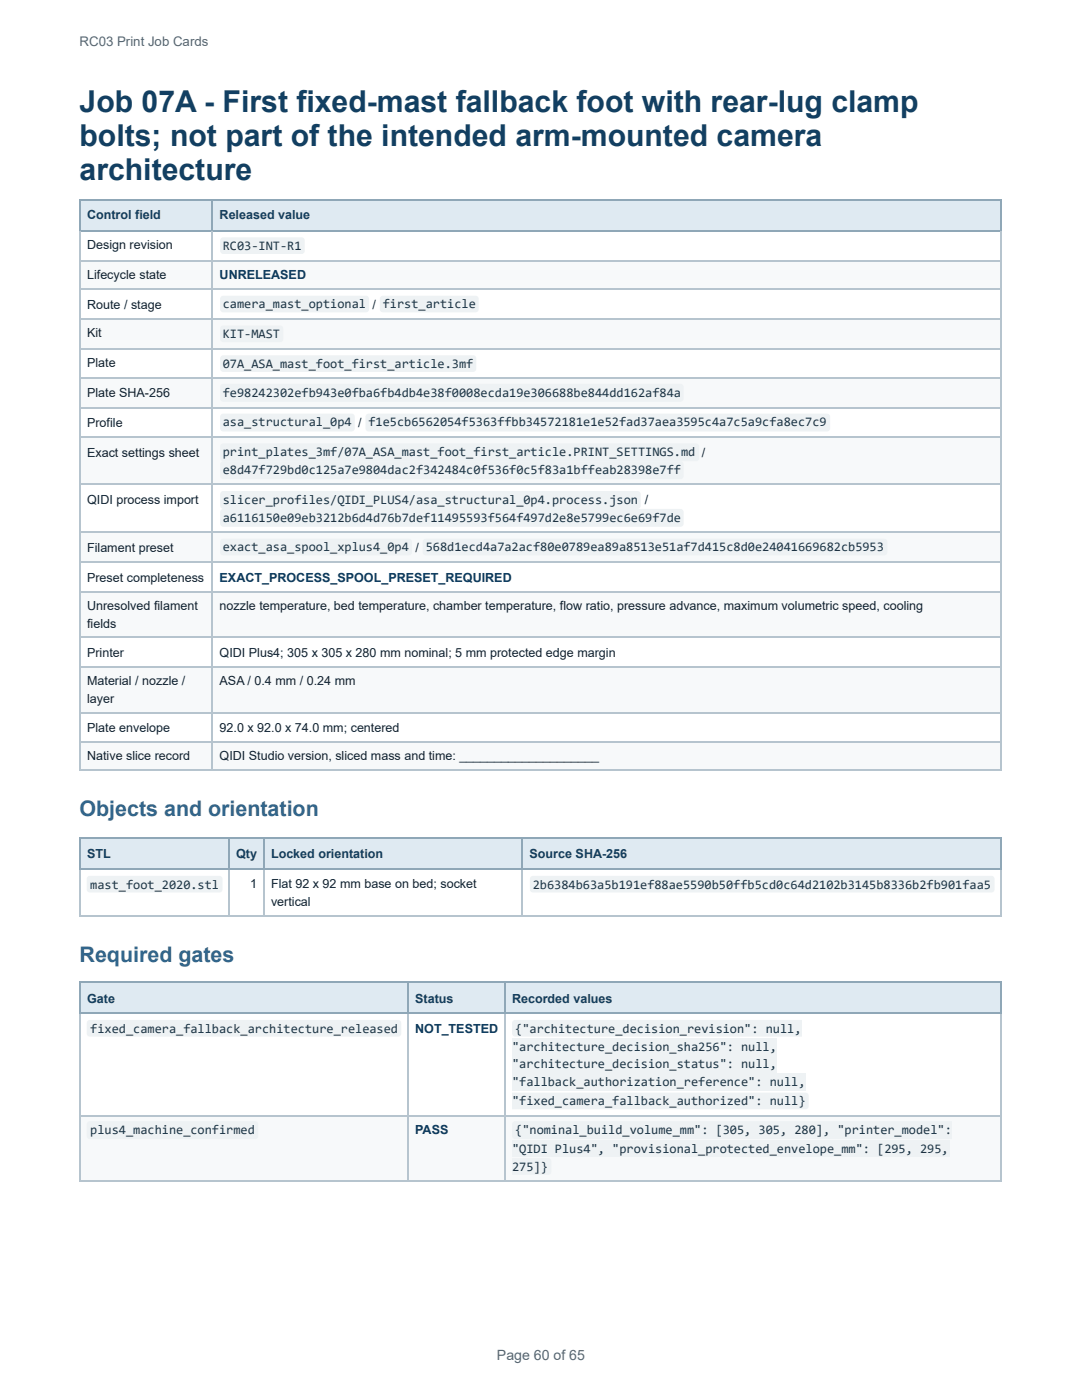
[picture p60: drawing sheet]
<svg xmlns="http://www.w3.org/2000/svg" width="216mm" height="279mm" viewBox="0 0 216 279" stroke-linecap="round" stroke-linejoin="round" font-family="sans-serif">
<defs><g id="words">
<g font-size="6" fill="#123f62">
<text x="15.9" y="22.4">Job 07A - First fixed-mast fallback foot with rear-lug clamp</text>
<text x="15.9" y="29.1">bolts; not part of the intended arm-mounted camera</text>
<text x="15.9" y="36">architecture</text>
</g>
<g font-size="4.3" fill="#2f668e">
<text x="15.9" y="162.9">Objects and orientation</text>
<text x="15.9" y="191.9">Required gates</text>
</g>
<text font-size="2.8" fill="#5b6470" x="99.2" y="271.5">Page 60 of 65</text>
<text font-size="2.6" fill="#5b6470" x="15.9" y="9.3">RC03 Print Job Cards</text>
<g font-size="2.6" fill="#1d3646">
<text x="44.5" y="49.9">RC03-INT-R1</text>
<text x="44.5" y="61.5">camera_mast_optional</text>
<text x="76.4" y="61.5">first_article</text>
<text x="44.5" y="67.5">KIT-MAST</text>
<text x="44.5" y="73.4">07A_ASA_mast_foot_first_article.3mf</text>
<text x="44.5" y="79.1">fe98242302efb943e0fba6fb4db4e38f0008ecda19e306688be844dd162af84a</text>
<text x="44.5" y="85.1">asa_structural_0p4</text>
<text x="73.5" y="85.1">f1e5cb6562054f5363ffbb34572181e1e52fad37aea3595c4a7c5a9cfa8ec7c9</text>
<text x="44.5" y="91">print_plates_3mf/07A_ASA_mast_foot_first_article.PRINT_SETTINGS.md</text>
<text x="44.5" y="94.6">e8d47f729bd0c125a7e9804dac2f342484c0f536f0c5f83a1bffeab28398e7ff</text>
<text x="44.5" y="100.5">slicer_profiles/QIDI_PLUS4/asa_structural_0p4.process.json</text>
<text x="44.5" y="104.1">a6116150e09eb3212b6d4d76b7def11495593f564f497d2e8e5799ec6e69f7de</text>
<text x="44.5" y="110">exact_asa_spool_xplus4_0p4</text>
<text x="85" y="110">568d1ecd4a7a2acf80e0789ea89a8513e51af7d415c8d0e24041669682cb5953</text>
<text x="18" y="177.3">mast_foot_2020.stl</text>
<text x="106.3" y="177.3">2b6384b63a5b191ef88ae5590b50ffb5cd0c64d2102b3145b8336b2fb901faa5</text>
<text x="18" y="206.1">fixed_camera_fallback_architecture_released</text>
<text x="102.2" y="209.7">&quot;architecture_decision_sha256&quot;: null,</text>
<text x="102.8" y="206.1">{&quot;architecture_decision_revision&quot;: null,</text>
<text x="102.2" y="213.2">&quot;architecture_decision_status&quot;: null,</text>
<text x="102.2" y="216.8">&quot;fallback_authorization_reference&quot;: null,</text>
<text x="102.2" y="220.6">&quot;fixed_camera_fallback_authorized&quot;: null}</text>
<text x="18" y="226.3">plus4_machine_confirmed</text>
<text x="102.8" y="226.3">{&quot;nominal_build_volume_mm&quot;: [305, 305, 280], &quot;printer_model&quot;:</text>
<text x="102.2" y="230.1">&quot;QIDI Plus4&quot;, &quot;provisional_protected_envelope_mm&quot;: [295, 295,</text>
<text x="102.2" y="233.7">275]}</text>
</g>
<g font-size="2.5" fill="#173c56">
<text x="17.4" y="43.8">Control field</text>
<text x="43.8" y="43.8">Released value</text>
<text x="17.4" y="171.2">STL</text>
<text x="47.1" y="171.2">Qty</text>
<text x="54.1" y="171.2">Locked orientation</text>
<text x="105.7" y="171.2">Source SHA-256</text>
<text x="17.4" y="200.2">Gate</text>
<text x="82.8" y="200.2">Status</text>
<text x="102.2" y="200.2">Recorded values</text>
</g>
<g font-size="2.5" fill="#17202a">
<text x="17.4" y="49.7">Design revision</text>
<text x="17.4" y="55.7">Lifecycle state</text>
<text x="17.4" y="61.6">Route / stage</text>
<text x="74.4" y="61.6">/</text>
<text x="17.4" y="67.3">Kit</text>
<text x="17.4" y="73.3">Plate</text>
<text x="17.4" y="79.2">Plate SHA-256</text>
<text x="17.4" y="85.2">Profile</text>
<text x="71.5" y="85.2">/</text>
<text x="17.4" y="91.1">Exact settings sheet</text>
<text x="140.1" y="91.1">/</text>
<text x="17.4" y="100.6">QIDI process import</text>
<text x="128.6" y="100.6">/</text>
<text x="17.4" y="110.1">Filament preset</text>
<text x="82.9" y="110.1">/</text>
<text x="17.4" y="116.1">Preset completeness</text>
<text x="17.4" y="121.8">Unresolved filament</text>
<text x="17.4" y="125.3">fields</text>
<text x="43.8" y="121.8">nozzle temperature, bed temperature, chamber temperature, flow ratio, pressure advance, maximum volumetric speed, cooling</text>
<text x="17.4" y="131">Printer</text>
<text x="43.8" y="131">QIDI Plus4; 305 x 305 x 280 mm nominal; 5 mm protected edge margin</text>
<text x="17.4" y="136.8">Material / nozzle /</text>
<text x="43.8" y="136.8">ASA / 0.4 mm / 0.24 mm</text>
<text x="17.4" y="140.3">layer</text>
<text x="17.4" y="146">Plate envelope</text>
<text x="43.8" y="146">92.0 x 92.0 x 74.0 mm; centered</text>
<text x="17.4" y="151.7">Native slice record</text>
<text x="43.8" y="151.7">QIDI Studio version, sliced mass and time: ____________________</text>
<text x="49.9" y="177.2">1</text>
<text x="54.1" y="177.2">Flat 92 x 92 mm base on bed; socket</text>
<text x="54.1" y="180.7">vertical</text>
</g>
<g font-size="2.5" fill="#0a3656">
<text x="43.8" y="55.7">UNRELEASED</text>
<text x="43.8" y="116.1">EXACT_PROCESS_SPOOL_PRESET_REQUIRED</text>
<text x="82.8" y="206.2">NOT_TESTED</text>
<text x="82.8" y="226.4">PASS</text>
</g>
</g></defs>
<g fill="#dfeaf2">
<path d="M16.1 39.8h26.4v6.1h-26.4z"/>
<path d="M42.5 39.8h157.3v6.1h-157.3z"/>
</g>
<g fill="#f7f9fa">
<path d="M16.1 51.9h26.4v5.9h-26.4z"/>
<path d="M42.5 51.9h157.3v5.9h-157.3z"/>
<path d="M16.1 63.5h26.4v6h-26.4z"/>
<path d="M42.5 63.5h157.3v6h-157.3z"/>
<path d="M16.1 75.4h26.4v6h-26.4z"/>
<path d="M42.5 75.4h157.3v6h-157.3z"/>
<path d="M16.1 87.3h26.4v9.5h-26.4z"/>
<path d="M42.5 87.3h157.3v9.5h-157.3z"/>
<path d="M16.1 106.3h26.4v6h-26.4z"/>
<path d="M42.5 106.3h157.3v6h-157.3z"/>
<path d="M16.1 118h26.4v9.2h-26.4z"/>
<path d="M42.5 118h157.3v9.2h-157.3z"/>
<path d="M16.1 132.9h26.4v9.3h-26.4z"/>
<path d="M42.5 132.9h157.3v9.3h-157.3z"/>
<path d="M16.1 147.9h26.4v6h-26.4z"/>
<path d="M42.5 147.9h157.3v6h-157.3z"/>
</g>
<path d="M15.9 39.9h183.9M16 39.8v6.4M42.4 39.8v6.4M15.9 46.1h183.9" fill="none" stroke="#8fa7b7" stroke-width=".24"/>
<path d="M199.7 39.8v6.4" fill="none" stroke="#8fa7b7" stroke-width=".2"/>
<g fill="none" stroke="#b6c4ce" stroke-width=".24">
<path d="M15.9 52h183.9M15.9 57.7h183.9M16 46.2v107.7M42.4 46.2v107.7M15.9 63.6h183.9M15.9 69.6h183.9M15.9 75.5h183.9M15.9 81.5h183.9M15.9 87.2h183.9M15.9 96.7h183.9M15.9 106.2h183.9M15.9 112.1h183.9"/>
<path d="M15.9 118.1h183.9M15.9 127.1h183.9M15.9 133.1h183.9M15.9 142.3h183.9M15.9 148h183.9M15.9 153.7h183.9"/>
</g>
<path d="M199.7 46.2v107.7" fill="none" stroke="#b6c4ce" stroke-width=".2"/>
<g fill="#dfeaf2">
<path d="M16.1 167.2h29.7v6.2h-29.7z"/>
<path d="M45.8 167.2h6.9v6.2h-6.9z"/>
<path d="M52.7 167.2h51.6v6.2h-51.6z"/>
<path d="M104.3 167.2h95.5v6.2h-95.5z"/>
</g>
<path d="M15.9 167.3h183.9M15.9 173.5h183.9M16 167.2v6.4M45.7 167.2v6.4M52.6 167.2v6.4M104.2 167.2v6.4" fill="none" stroke="#8fa7b7" stroke-width=".24"/>
<path d="M199.7 167.2v6.4" fill="none" stroke="#8fa7b7" stroke-width=".2"/>
<path d="M16 173.6v9.3M45.7 173.6v9.3M52.6 173.6v9.3M104.2 173.6v9.3M15.9 182.8h183.9" fill="none" stroke="#b6c4ce" stroke-width=".24"/>
<path d="M199.7 173.6v9.3" fill="none" stroke="#b6c4ce" stroke-width=".2"/>
<g fill="#dfeaf2">
<path d="M16.1 196.2h65.4v6.2h-65.4z"/>
<path d="M81.5 196.2h19.2v6.2h-19.2z"/>
<path d="M100.7 196.2h99.1v6.2h-99.1z"/>
</g>
<g fill="#f7f9fa">
<path d="M16.1 222.6h65.4v13.1h-65.4z"/>
<path d="M81.5 222.6h19.2v13.1h-19.2z"/>
<path d="M100.7 222.6h99.1v13.1h-99.1z"/>
</g>
<path d="M15.9 196.1h183.9M16 195.9v6.5M81.4 195.9v6.5M100.9 195.9v6.5M15.9 202.2h183.9" fill="none" stroke="#8fa7b7" stroke-width=".24"/>
<path d="M199.7 195.9v6.5" fill="none" stroke="#8fa7b7" stroke-width=".2"/>
<path d="M16 202.4v33.3M81.4 202.4v33.3M100.9 202.4v33.3M15.9 222.7h183.9M15.9 235.8h183.9" fill="none" stroke="#b6c4ce" stroke-width=".24"/>
<path d="M199.7 202.4v33.3" fill="none" stroke="#b6c4ce" stroke-width=".2"/>
<g fill="#eef2f4">
<path d="M44.1 47.5l.5-.1h15.6a.63 .63 0 0 1 .6 .6v2.1a.64 .64 0 0 1-.6 .6h-15.6a.64 .64 0 0 1-.7-.6v-2.1z"/>
<path d="M44.1 59.2l.5-.2h28.4a.63 .63 0 0 1 .6 .6v2.1a.64 .64 0 0 1-.6 .6h-28.4a.64 .64 0 0 1-.7-.6v-2.1z"/>
<path d="M76 59.2l.4-.2h18.5a.63 .63 0 0 1 .6 .6v2.1a.64 .64 0 0 1-.6 .6h-18.5a.64 .64 0 0 1-.6-.6v-2.1z"/>
<path d="M44.1 65.1l.5-.1h11.3a.63 .63 0 0 1 .6 .6v2a.64 .64 0 0 1-.6 .7h-11.3a.64 .64 0 0 1-.7-.7v-2z"/>
<path d="M44.1 71.1l.5-.2h49.8a.63 .63 0 0 1 .6 .6v2.1a.64 .64 0 0 1-.6 .6h-49.8a.64 .64 0 0 1-.7-.6v-2.1z"/>
<path d="M44.1 76.8l.5-.2h91.2a.63 .63 0 0 1 .6 .6v2.3a.64 .64 0 0 1-.6 .7h-91.2a.64 .64 0 0 1-.7-.7v-2.3z"/>
<path d="M44.1 82.7l.5-.2h25.6a.63 .63 0 0 1 .6 .7v2.3a.64 .64 0 0 1-.6 .6h-25.6a.64 .64 0 0 1-.7-.6v-2.3z"/>
<path d="M73.1 82.7l.5-.2h91.4a.63 .63 0 0 1 .6 .7v2.3a.64 .64 0 0 1-.6 .6h-91.4a.64 .64 0 0 1-.7-.6v-2.3z"/>
<path d="M44.1 88.7l.5-.2h94.3a.63 .63 0 0 1 .6 .6v2.3a.64 .64 0 0 1-.6 .7h-94.3a.64 .64 0 0 1-.7-.7v-2.3z"/>
<path d="M44.1 92.2l.5-.1h91.2a.63 .63 0 0 1 .6 .6v2.3a.64 .64 0 0 1-.6 .6h-91.2a.64 .64 0 0 1-.7-.6v-2.3z"/>
<path d="M44.1 98.2l.5-.2h82.6a.63 .63 0 0 1 .6 .6v2.3a.64 .64 0 0 1-.6 .7h-82.6a.64 .64 0 0 1-.7-.7v-2.3z"/>
<path d="M44.1 101.8l.5-.2h91.2a.63 .63 0 0 1 .6 .6v2.3a.64 .64 0 0 1-.6 .6h-91.2a.64 .64 0 0 1-.7-.6v-2.3z"/>
<path d="M44.1 107.7l.5-.2h37a.63 .63 0 0 1 .6 .6v2.1a.64 .64 0 0 1-.6 .6h-37a.64 .64 0 0 1-.7-.6v-2.1z"/>
<path d="M84.5 107.7l.5-.2h91.4a.63 .63 0 0 1 .7 .6v2.1a.64 .64 0 0 1-.7 .6h-91.4a.64 .64 0 0 1-.7-.6v-2.1z"/>
<path d="M17.5 175l.4-.2h25.9a.63 .63 0 0 1 .6 .6v2.1a.64 .64 0 0 1-.6 .6h-25.9a.64 .64 0 0 1-.6-.6v-2.1z"/>
<path d="M105.9 175l.5-.2h91.4a.63 .63 0 0 1 .7 .6v2.1a.64 .64 0 0 1-.7 .6h-91.4a.64 .64 0 0 1-.7-.6v-2.1z"/>
<path d="M17.5 203.7l.4-.1h61.5a.63 .63 0 0 1 .7 .6v2a.64 .64 0 0 1-.7 .7h-61.5a.64 .64 0 0 1-.6-.7v-2z"/>
<path d="M102.4 203.7l.4-.1h57.2v3.3h-57.2a.64 .64 0 0 1-.6-.7v-2z"/>
<path d="M102.1 207.1h52.9v3.6h-52.9z"/>
<path d="M102.1 210.7h52.9v3.6h-52.9z"/>
<path d="M102.1 214.3h58.6v3.5h-58.6z"/>
<path d="M102.1 218.1h58.6a.63 .63 0 0 1 .7 .6v2.1a.64 .64 0 0 1-.7 .6h-58.6z"/>
<path d="M17.5 223.9l.4-.1h33a.63 .63 0 0 1 .6 .6v2.3a.64 .64 0 0 1-.6 .6h-33a.64 .64 0 0 1-.6-.6v-2.3z"/>
<path d="M102.4 223.9l.4-.1h87.1v3.5h-87.1a.64 .64 0 0 1-.6-.6v-2.3z"/>
<path d="M102.1 227.6h87.4v3.3h-87.4z"/>
<path d="M102.1 231.1h7.3a.63 .63 0 0 1 .6 .7v2a.64 .64 0 0 1-.6 .7h-7.3z"/>
</g>
<use href="#words"/>
</svg>
